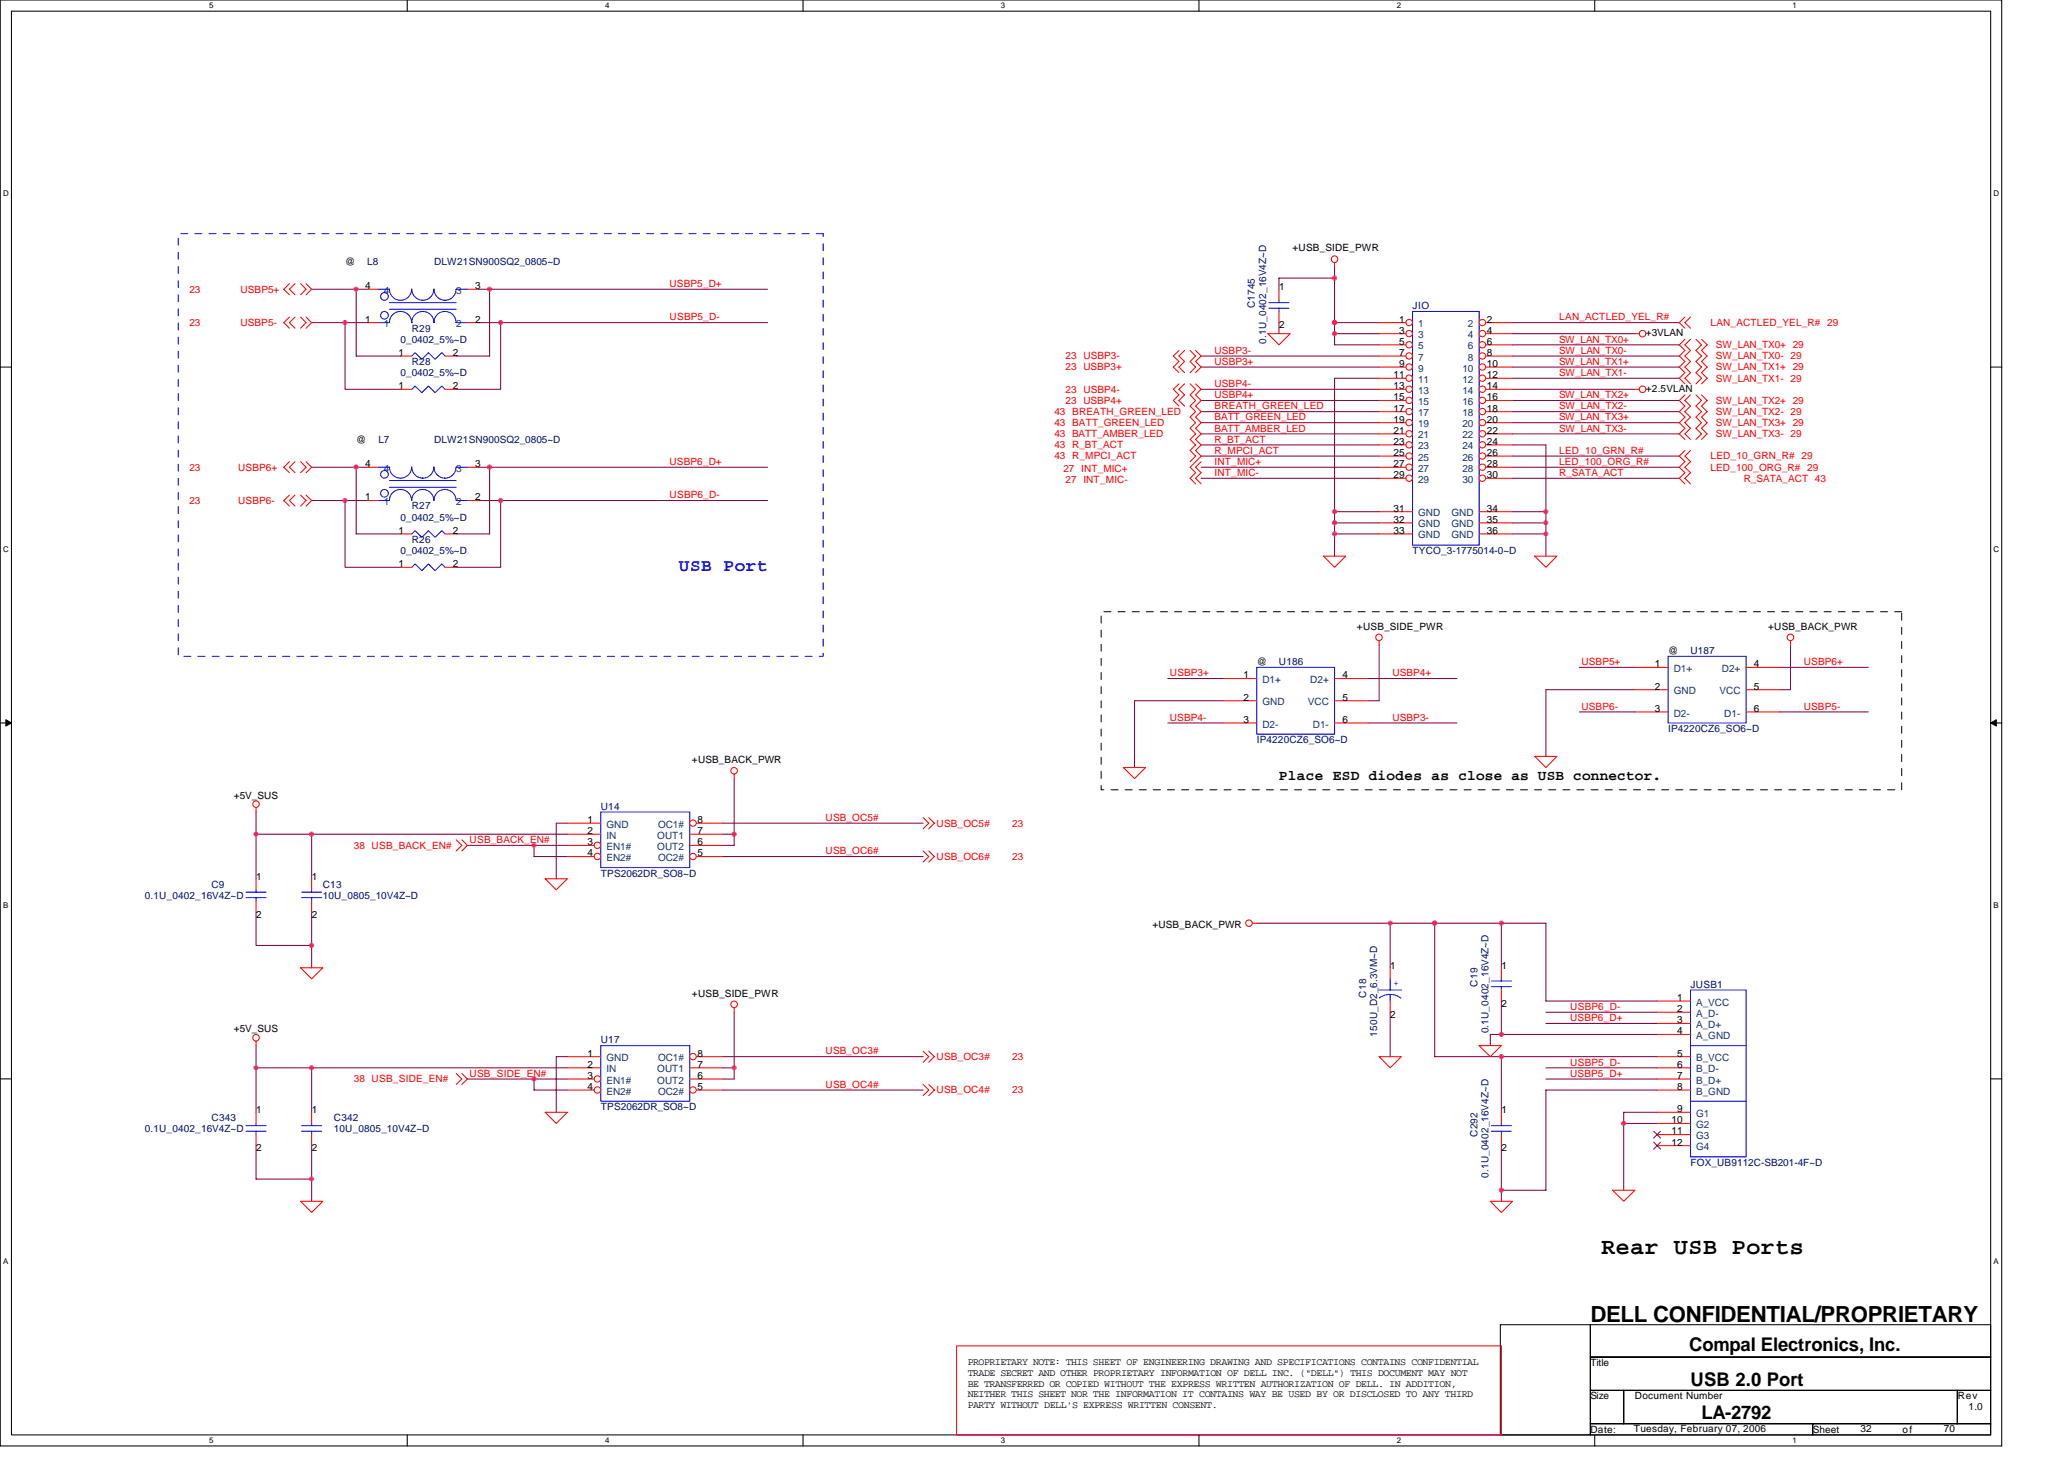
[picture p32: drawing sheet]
<svg xmlns="http://www.w3.org/2000/svg" width="297mm" height="210mm" viewBox="0 0 297 210" stroke-linecap="round" stroke-linejoin="round" font-family="sans-serif">
<defs><g id="words">
<text font-size="3.3" x="230.5" y="180.4">Rear USB Ports</text>
<text font-size="3.2" x="228.9" y="190.2">DELL CONFIDENTIAL/PROPRIETARY</text>
<g font-size="2.7">
<text x="243.1" y="194.4">Compal Electronics, Inc.</text>
<text x="243.3" y="199.3">USB 2.0 Port</text>
<text x="244.9" y="204.2">LA-2792</text>
</g>
<text font-size="2.5" fill="#00f" x="97.7" y="82.1">USB Port</text>
<text font-size="2.1" x="184.1" y="112.2">Place ESD diodes as close as USB connector.</text>
<g font-size="1.4">
<text x="49.7" y="38.1">@</text>
<text x="52.5" y="41.6">4</text>
<text x="68.4" y="41.6">3</text>
<text x="184.1" y="41.8">1</text>
<text x="186" y="36.2">+USB_SIDE_PWR</text>
<text x="52.5" y="46.4">1</text>
<text x="68.4" y="46.4">2</text>
<text x="184.1" y="47.2">2</text>
<text x="201.4" y="46.4">1</text>
<text x="201.4" y="48">3</text>
<text x="214" y="46.4">2</text>
<text x="214" y="48">4</text>
<text x="57.3" y="51.2">1</text>
<text x="65.2" y="51.2">2</text>
<text x="201.4" y="49.6">5</text>
<text x="201.4" y="51.2">7</text>
<text x="201.4" y="52.8">9</text>
<text x="214" y="49.6">6</text>
<text x="214" y="51.2">8</text>
<text x="214" y="52.8">10</text>
<text x="236.9" y="48.3">+3VLAN</text>
<text x="57.3" y="56">1</text>
<text x="65.2" y="56">2</text>
<text x="200.6" y="54.4">11</text>
<text x="200.6" y="56">13</text>
<text x="200.6" y="57.6">15</text>
<text x="200.6" y="59.2">17</text>
<text x="214" y="54.4">12</text>
<text x="214" y="56">14</text>
<text x="214" y="57.6">16</text>
<text x="214" y="59.2">18</text>
<text x="236.9" y="56.3">+2.5VLAN</text>
<text x="51.3" y="63.7">@</text>
<text x="200.6" y="60.8">19</text>
<text x="200.6" y="62.4">21</text>
<text x="200.6" y="64">23</text>
<text x="200.6" y="65.6">25</text>
<text x="214" y="60.8">20</text>
<text x="214" y="62.4">22</text>
<text x="214" y="64">24</text>
<text x="214" y="65.6">26</text>
<text x="52.5" y="72">1</text>
<text x="52.5" y="67.2">4</text>
<text x="68.4" y="67.2">3</text>
<text x="68.4" y="72">2</text>
<text x="200.6" y="67.2">27</text>
<text x="200.6" y="68.8">29</text>
<text x="214" y="67.2">28</text>
<text x="214" y="68.8">30</text>
<text x="57.3" y="76.8">1</text>
<text x="65.2" y="76.8">2</text>
<text x="200.6" y="73.6">31</text>
<text x="200.6" y="75.2">32</text>
<text x="200.6" y="76.8">33</text>
<text x="214" y="73.6">34</text>
<text x="214" y="75.2">35</text>
<text x="214" y="76.8">36</text>
<text x="57.3" y="81.6">1</text>
<text x="65.2" y="81.6">2</text>
<text x="180.9" y="95.7">@</text>
<text x="195.3" y="90.6">+USB_SIDE_PWR</text>
<text x="238.1" y="96">1</text>
<text x="240.1" y="94.1">@</text>
<text x="252.4" y="96">4</text>
<text x="254.5" y="90.6">+USB_BACK_PWR</text>
<text x="178.9" y="97.6">1</text>
<text x="178.9" y="100.8">2</text>
<text x="193.2" y="100.8">5</text>
<text x="193.2" y="97.6">4</text>
<text x="238.1" y="99.2">2</text>
<text x="252.4" y="99.2">5</text>
<text x="178.9" y="104">3</text>
<text x="193.2" y="104">6</text>
<text x="238.1" y="102.4">3</text>
<text x="252.4" y="102.4">6</text>
<text x="99.6" y="109.8">+USB_BACK_PWR</text>
<text x="33.7" y="114.9">+5V_SUS</text>
<text x="84.5" y="118.4">1</text>
<text x="84.5" y="120">2</text>
<text x="100.4" y="120">7</text>
<text x="100.4" y="118.4">8</text>
<text x="84.5" y="121.6">3</text>
<text x="84.5" y="123.2">4</text>
<text x="100.4" y="121.6">6</text>
<text x="100.4" y="123.2">5</text>
<text x="36.9" y="126.6">1</text>
<text x="44.9" y="126.6">1</text>
<text x="36.9" y="132">2</text>
<text x="44.9" y="132">2</text>
<text x="165.8" y="133.5">+USB_BACK_PWR</text>
<text x="99.6" y="143.4">+USB_SIDE_PWR</text>
<text x="200.1" y="139.4">1</text>
<text x="216.1" y="139.4">1</text>
<text x="241.4" y="144">1</text>
<text x="33.7" y="148.5">+5V_SUS</text>
<text x="200.1" y="146.4">2</text>
<text x="216.1" y="144.8">2</text>
<text x="241.4" y="145.6">2</text>
<text x="241.4" y="147.2">3</text>
<text x="241.4" y="148.8">4</text>
<text x="84.5" y="152">1</text>
<text x="84.5" y="153.6">2</text>
<text x="84.5" y="155.2">3</text>
<text x="100.4" y="153.6">7</text>
<text x="100.4" y="155.2">6</text>
<text x="100.4" y="152">8</text>
<text x="241.4" y="152">5</text>
<text x="241.4" y="153.6">6</text>
<text x="241.4" y="155.2">7</text>
<text x="36.9" y="160.2">1</text>
<text x="44.9" y="160.2">1</text>
<text x="84.5" y="156.8">4</text>
<text x="100.4" y="156.8">5</text>
<text x="216.1" y="160.2">1</text>
<text x="240.6" y="161.6">10</text>
<text x="241.4" y="156.8">8</text>
<text x="241.4" y="160">9</text>
<text x="36.9" y="165.7">2</text>
<text x="44.9" y="165.7">2</text>
<text x="216.1" y="165.7">2</text>
<text x="240.6" y="163.2">11</text>
<text x="240.6" y="164.8">12</text>
<text x="139.3" y="196.4">PROPRIETARY NOTE: THIS SHEET OF ENGINEERING DRAWING AND SPECIFICATIONS CONTAINS CONFIDENTIAL</text>
<text x="139.3" y="197.9">TRADE SECRET AND OTHER PROPRIETARY INFORMATION OF DELL INC. (&quot;DELL&quot;) THIS DOCUMENT MAY NOT</text>
<text x="228.9" y="196.5">Title</text>
<text x="139.3" y="199.5">BE TRANSFERRED OR COPIED WITHOUT THE EXPRESS WRITTEN AUTHORIZATION OF DELL. IN ADDITION,</text>
<text x="139.3" y="201">NEITHER THIS SHEET NOR THE INFORMATION IT CONTAINS WAY BE USED BY OR DISCLOSED TO ANY THIRD</text>
<text x="139.3" y="202.6">PARTY WITHOUT DELL'S EXPRESS WRITTEN CONSENT.</text>
<text x="228.9" y="201.3">Size</text>
<text x="235.3" y="201.3">Document Number</text>
<text x="281.7" y="201.3">Rev</text>
<text x="283.3" y="202.9">1.0</text>
<text x="228.9" y="206.1">Date:</text>
<text x="235.1" y="206">Tuesday, February 07, 2006</text>
<text x="260.9" y="206.1">Sheet</text>
<text x="267.8" y="206">32</text>
<text x="273.8" y="206.1">of</text>
<text x="279.8" y="206">70</text>
</g>
<g font-size="1.4" fill="#000080">
<text x="52.8" y="38.1">L8</text>
<text x="62.5" y="38.1">DLW21SN900SQ2_0805~D</text>
<text x="59.3" y="47.7">R29</text>
<text x="180.6" y="44.3" transform="rotate(-90 180.6 44.3)">C1745</text>
<text x="203.3" y="44.5">JIO</text>
<text x="57.7" y="49.3">0_0402_5%~D</text>
<text x="59.3" y="52.5">R28</text>
<text x="182.2" y="49.4" transform="rotate(-90 182.2 49.4)">0.1U_0402_16V4Z~D</text>
<text x="57.7" y="54.1">0_0402_5%~D</text>
<text x="54.5" y="63.7">L7</text>
<text x="62.5" y="63.7">DLW21SN900SQ2_0805~D</text>
<text x="57.7" y="74.9">0_0402_5%~D</text>
<text x="59.3" y="73.3">R27</text>
<text x="57.7" y="79.7">0_0402_5%~D</text>
<text x="59.3" y="78.1">R26</text>
<text x="203.3" y="79.7">TYCO_3-1775014-0~D</text>
<text x="184.1" y="95.7">U186</text>
<text x="243.3" y="94.1">U187</text>
<text x="180.9" y="106.9">IP4220CZ6_SO6~D</text>
<text x="240.1" y="105.3">IP4220CZ6_SO6~D</text>
<text x="86.5" y="116.5">U14</text>
<text x="20.8" y="129.3">0.1U_0402_16V4Z~D</text>
<text x="30.5" y="127.7">C9</text>
<text x="46.5" y="127.7">C13</text>
<text x="46.5" y="129.3">10U_0805_10V4Z~D</text>
<text x="86.5" y="126.1">TPS2062DR_SO8~D</text>
<text x="196.6" y="143.5" transform="rotate(-90 196.6 143.5)">C18</text>
<text x="212.6" y="141.9" transform="rotate(-90 212.6 141.9)">C19</text>
<text x="243.3" y="142.1">JUSB1</text>
<text x="198.2" y="149.1" transform="rotate(-90 198.2 149.1)">150U_D2_6.3VM~D</text>
<text x="214.2" y="148.7" transform="rotate(-90 214.2 148.7)">0.1U_0402_16V4Z~D</text>
<text x="86.5" y="150.1">U17</text>
<text x="30.5" y="161.3">C343</text>
<text x="48" y="161.3">C342</text>
<text x="86.5" y="159.7">TPS2062DR_SO8~D</text>
<text x="20.8" y="162.9">0.1U_0402_16V4Z~D</text>
<text x="48" y="162.9">10U_0805_10V4Z~D</text>
<text x="212.6" y="163.6" transform="rotate(-90 212.6 163.6)">C292</text>
<text x="243.3" y="167.7">FOX_UB9112C-SB201-4F~D</text>
<text x="214.2" y="169.5" transform="rotate(-90 214.2 169.5)">0.1U_0402_16V4Z~D</text>
</g>
<g font-size="1.4" fill="#f00">
<text x="96.4" y="41.3">USBP5_D+</text>
<text x="27.3" y="46.9">23</text>
<text x="27.3" y="42.1">23</text>
<text x="34.6" y="46.9">USBP5-</text>
<text x="34.6" y="42.1">USBP5+</text>
<text x="96.4" y="46.1">USBP5_D-</text>
<text x="224.4" y="46.1">LAN_ACTLED_YEL_R#</text>
<text x="246.2" y="46.9">LAN_ACTLED_YEL_R# 29</text>
<text x="153.3" y="51.7">23 USBP3-</text>
<text x="153.3" y="53.3">23 USBP3+</text>
<text x="174.8" y="50.9">USBP3-</text>
<text x="174.8" y="52.5">USBP3+</text>
<text x="224.4" y="49.3">SW_LAN_TX0+</text>
<text x="224.4" y="52.5">SW_LAN_TX1+</text>
<text x="224.4" y="50.9">SW_LAN_TX0-</text>
<text x="246.9" y="50.1">SW_LAN_TX0+ 29</text>
<text x="246.9" y="51.7">SW_LAN_TX0- 29</text>
<text x="246.9" y="53.3">SW_LAN_TX1+ 29</text>
<text x="151.7" y="59.7">43 BREATH_GREEN_LED</text>
<text x="153.3" y="56.5">23 USBP4-</text>
<text x="153.3" y="58.1">23 USBP4+</text>
<text x="174.8" y="55.7">USBP4-</text>
<text x="174.8" y="57.3">USBP4+</text>
<text x="174.8" y="58.9">BREATH_GREEN_LED</text>
<text x="224.4" y="54.1">SW_LAN_TX1-</text>
<text x="224.4" y="57.3">SW_LAN_TX2+</text>
<text x="224.4" y="58.9">SW_LAN_TX2-</text>
<text x="246.9" y="58.1">SW_LAN_TX2+ 29</text>
<text x="246.9" y="59.7">SW_LAN_TX2- 29</text>
<text x="246.9" y="54.9">SW_LAN_TX1- 29</text>
<text x="151.7" y="61.3">43 BATT_GREEN_LED</text>
<text x="151.7" y="62.9">43 BATT_AMBER_LED</text>
<text x="151.7" y="64.5">43 R_BT_ACT</text>
<text x="174.8" y="60.5">BATT_GREEN_LED</text>
<text x="174.8" y="62.1">BATT_AMBER_LED</text>
<text x="174.8" y="63.7">R_BT_ACT</text>
<text x="174.8" y="65.3">R_MPCI_ACT</text>
<text x="224.4" y="65.3">LED_10_GRN_R#</text>
<text x="224.4" y="62.1">SW_LAN_TX3-</text>
<text x="224.4" y="60.5">SW_LAN_TX3+</text>
<text x="246.9" y="61.3">SW_LAN_TX3+ 29</text>
<text x="246.9" y="62.9">SW_LAN_TX3- 29</text>
<text x="27.3" y="67.7">23</text>
<text x="34.3" y="67.7">USBP6+</text>
<text x="96.4" y="66.9">USBP6_D+</text>
<text x="96.4" y="71.7">USBP6_D-</text>
<text x="151.7" y="66.1">43 R_MPCI_ACT</text>
<text x="153" y="67.9">27 INT_MIC+</text>
<text x="153.3" y="69.5">27 INT_MIC-</text>
<text x="174.8" y="68.5">INT_MIC-</text>
<text x="174.8" y="66.9">INT_MIC+</text>
<text x="224.4" y="66.9">LED_100_ORG_R#</text>
<text x="224.4" y="68.5">R_SATA_ACT</text>
<text x="246.2" y="66.1">LED_10_GRN_R# 29</text>
<text x="246.2" y="67.7">LED_100_ORG_R# 29</text>
<text x="250.9" y="69.3">R_SATA_ACT 43</text>
<text x="27.3" y="72.5">23</text>
<text x="34.3" y="72.5">USBP6-</text>
<text x="227.6" y="95.7">USBP5+</text>
<text x="259.6" y="95.7">USBP6+</text>
<text x="168.4" y="97.3">USBP3+</text>
<text x="200.4" y="97.3">USBP4+</text>
<text x="168.4" y="103.7">USBP4-</text>
<text x="200.4" y="103.7">USBP3-</text>
<text x="227.6" y="102.1">USBP6-</text>
<text x="259.6" y="102.1">USBP5-</text>
<text x="118.8" y="118.1">USB_OC5#</text>
<text x="134.8" y="118.9">USB_OC5#</text>
<text x="145.7" y="118.9">23</text>
<text x="50.9" y="122.1">38 USB_BACK_EN#</text>
<text x="67.6" y="121.3">USB_BACK_EN#</text>
<text x="118.8" y="122.9">USB_OC6#</text>
<text x="134.8" y="123.7">USB_OC6#</text>
<text x="145.7" y="123.7">23</text>
<text x="226" y="145.3">USBP6_D-</text>
<text x="226" y="146.9">USBP6_D+</text>
<text x="50.9" y="155.7">38 USB_SIDE_EN#</text>
<text x="67.6" y="154.9">USB_SIDE_EN#</text>
<text x="118.8" y="151.7">USB_OC3#</text>
<text x="134.8" y="152.5">USB_OC3#</text>
<text x="145.7" y="152.5">23</text>
<text x="226" y="154.9">USBP5_D+</text>
<text x="226" y="153.3">USBP5_D-</text>
<text x="118.8" y="156.5">USB_OC4#</text>
<text x="134.8" y="157.3">USB_OC4#</text>
<text x="145.7" y="157.3">23</text>
</g>
<g font-size="1.4" fill="#004080">
<text x="55.3" y="47.1">1</text>
<text x="55.3" y="42.3">4</text>
<text x="65.7" y="42.3">3</text>
<text x="65.7" y="47.1">2</text>
<text x="204.1" y="47.1">1</text>
<text x="211.3" y="47.1">2</text>
<text x="204.1" y="48.7">3</text>
<text x="204.1" y="50.3">5</text>
<text x="204.1" y="51.9">7</text>
<text x="204.1" y="53.5">9</text>
<text x="210.5" y="53.5">10</text>
<text x="211.3" y="48.7">4</text>
<text x="211.3" y="50.3">6</text>
<text x="211.3" y="51.9">8</text>
<text x="204.1" y="55.1">11</text>
<text x="204.1" y="56.7">13</text>
<text x="204.1" y="58.3">15</text>
<text x="204.1" y="59.9">17</text>
<text x="210.5" y="55.1">12</text>
<text x="210.5" y="56.7">14</text>
<text x="210.5" y="58.3">16</text>
<text x="210.5" y="59.9">18</text>
<text x="204.1" y="61.5">19</text>
<text x="204.1" y="63.1">21</text>
<text x="204.1" y="64.7">23</text>
<text x="210.5" y="61.5">20</text>
<text x="210.5" y="63.1">22</text>
<text x="210.5" y="64.7">24</text>
<text x="55.3" y="67.9">4</text>
<text x="65.7" y="67.9">3</text>
<text x="204.1" y="66.3">25</text>
<text x="204.1" y="67.9">27</text>
<text x="204.1" y="69.5">29</text>
<text x="210.5" y="66.3">26</text>
<text x="210.5" y="67.9">28</text>
<text x="210.5" y="69.5">30</text>
<text x="55.3" y="72.7">1</text>
<text x="65.7" y="72.7">2</text>
<text x="204.1" y="74.3">GND</text>
<text x="204.1" y="75.9">GND</text>
<text x="204.1" y="77.5">GND</text>
<text x="208.9" y="74.3">GND</text>
<text x="208.9" y="75.9">GND</text>
<text x="208.9" y="77.5">GND</text>
<text x="181.7" y="98.3">D1+</text>
<text x="181.7" y="101.5">GND</text>
<text x="188.2" y="101.5">VCC</text>
<text x="188.6" y="98.3">D2+</text>
<text x="240.9" y="96.7">D1+</text>
<text x="240.9" y="99.9">GND</text>
<text x="247.5" y="99.9">VCC</text>
<text x="247.8" y="96.7">D2+</text>
<text x="181.7" y="104.7">D2-</text>
<text x="188.9" y="104.7">D1-</text>
<text x="240.9" y="103.1">D2-</text>
<text x="248.2" y="103.1">D1-</text>
<text x="87.3" y="119.1">GND</text>
<text x="94.7" y="119.1">OC1#</text>
<text x="87.3" y="120.7">IN</text>
<text x="87.3" y="122.3">EN1#</text>
<text x="87.3" y="123.9">EN2#</text>
<text x="94.6" y="120.7">OUT1</text>
<text x="94.6" y="122.3">OUT2</text>
<text x="94.7" y="123.9">OC2#</text>
<text x="244.1" y="144.7">A_VCC</text>
<text x="244.1" y="146.3">A_D-</text>
<text x="244.1" y="147.9">A_D+</text>
<text x="244.1" y="149.5">A_GND</text>
<text x="87.3" y="152.7">GND</text>
<text x="87.3" y="154.3">IN</text>
<text x="87.3" y="155.9">EN1#</text>
<text x="94.6" y="154.3">OUT1</text>
<text x="94.6" y="155.9">OUT2</text>
<text x="94.7" y="152.7">OC1#</text>
<text x="244.1" y="152.7">B_VCC</text>
<text x="244.1" y="154.3">B_D-</text>
<text x="244.1" y="155.9">B_D+</text>
<text x="87.3" y="157.5">EN2#</text>
<text x="94.7" y="157.5">OC2#</text>
<text x="244.1" y="157.5">B_GND</text>
<text x="244.1" y="160.7">G1</text>
<text x="244.1" y="162.3">G2</text>
<text x="244.1" y="163.9">G3</text>
<text x="244.1" y="165.5">G4</text>
</g>
<text font-size="1.4" fill="#00f" x="200.6" y="141.8">+</text>
<g font-size="1.1">
<text x="30.1" y="1.2">5</text>
<text x="87.1" y="1.2">4</text>
<text x="144" y="1.2">3</text>
<text x="201" y="1.2">2</text>
<text x="258" y="1.2">1</text>
<text x=".4" y="28.2">D</text>
<text x="286.9" y="28.2">D</text>
<text x=".4" y="79.4">C</text>
<text x="286.9" y="79.4">C</text>
<text x=".4" y="130.6">B</text>
<text x="286.9" y="130.6">B</text>
<text x=".4" y="181.8">A</text>
<text x="286.9" y="181.8">A</text>
<text x="30.1" y="207.6">5</text>
<text x="87.1" y="207.6">4</text>
<text x="144" y="207.6">3</text>
<text x="201" y="207.6">2</text>
<text x="258" y="207.6">1</text>
</g>
</g></defs>
<path d="M0 0h288.1v208h-288.1zM1.6 1.6h284.9v204.8h-284.9z" fill="none" stroke="#000" stroke-width=".15"/>
<g fill="#fff">
<path d="M30.1 .2h.6v1.2h-.6z"/>
<path d="M30.1 206.6h.6v1.3h-.6z"/>
</g>
<path d="M58.6 0v1.6M58.6 206.4v1.6" fill="none" stroke="#000" stroke-width=".15"/>
<g fill="#fff">
<path d="M87.1 .2h.6v1.2h-.6z"/>
<path d="M87.1 206.6h.6v1.3h-.6z"/>
</g>
<path d="M115.6 0v1.6M115.6 206.4v1.6" fill="none" stroke="#000" stroke-width=".15"/>
<g fill="#fff">
<path d="M144 .2h.6v1.2h-.6z"/>
<path d="M144 206.6h.6v1.3h-.6z"/>
</g>
<path d="M172.5 0v1.6M172.5 206.4v1.6" fill="none" stroke="#000" stroke-width=".15"/>
<g fill="#fff">
<path d="M201 .2h.6v1.2h-.6z"/>
<path d="M201 206.6h.6v1.3h-.6z"/>
</g>
<path d="M229.5 0v1.6M229.5 206.4v1.6" fill="none" stroke="#000" stroke-width=".15"/>
<g fill="#fff">
<path d="M258 .2h.6v1.2h-.6z"/>
<path d="M258 206.6h.6v1.3h-.6z"/>
<path d="M.4 27.2h.8v1.3h-.8z"/>
<path d="M286.9 27.2h.8v1.3h-.8z"/>
<path d="M.4 78.4h.8v1.3h-.8z"/>
<path d="M286.9 78.4h.8v1.3h-.8z"/>
</g>
<path d="M0 52.8h1.6M286.5 52.8h1.6" fill="none" stroke="#000" stroke-width=".15"/>
<g fill="#fff">
<path d="M.4 129.6h.8v1.3h-.8z"/>
<path d="M286.9 129.6h.7v1.3h-.7z"/>
</g>
<path d="M0 104h1.6M286.5 104h1.6" fill="none" stroke="#000" stroke-width=".15"/>
<path d="M.8 103.5l.8 .5-.8 .5zM286.5 104l.8-.5v1z" fill="#000" stroke="#000" stroke-width=".14"/>
<g fill="#fff">
<path d="M.4 180.8h.8v1.3h-.8z"/>
<path d="M286.9 180.8h.7v1.3h-.7z"/>
</g>
<path d="M0 155.2h1.6M286.5 155.2h1.6M215.9 190.6h13v15.8h-13zM228.9 190.6h57.6v4.6h-57.6zM228.9 195.2h57.6v4.8h-57.6zM228.9 204.8h32v1.6h-32zM228.9 200h4.8v4.8h-4.8zM233.7 200h48v4.8h-48zM260.9 204.8h25.6v1.6h-25.6zM281.7 200h4.8v4.8h-4.8z" fill="none" stroke="#000" stroke-width=".15"/>
<g fill="none" stroke="#800040" stroke-width=".15">
<path d="M192.1 38.4v11.2h6.4M44.8 41.6h8M44.8 46.4h8M49.7 46.4v9.6h8M51.3 41.6v9.6h6.4M68.9 41.6h41.6M68.9 46.4h41.6M70.5 41.6v9.6h-4.8M72 46.4v9.6h-6.3M172.9 51.2h25.6M172.9 52.8h25.6M172.9 56h25.6"/>
<path d="M172.9 57.6h25.6M172.9 59.2h25.6M184.1 46.4v1.6M192.1 46.4h6.4M192.1 48h6.4M192.1 40h-8v1.6M198.5 54.4h-6.4v19.2M217.7 46.4h24M217.7 51.2h24M217.7 49.6h24M217.7 52.8h24M217.7 54.4h24"/>
<path d="M217.7 56h17.6M217.7 48h17.6M217.7 57.6h24M217.7 59.2h24M44.8 72h8M44.8 67.2h8M49.7 72v9.6h8M51.3 67.2v9.6h6.4M68.9 72h41.6M68.9 67.2h41.6M70.5 67.2v9.6h-4.8M72 72v9.6h-6.3"/>
<path d="M172.9 67.2h25.6M172.9 65.6h25.6M172.9 64h25.6M172.9 62.4h25.6M172.9 60.8h25.6M172.9 68.8h25.6M192.1 73.6v1.6h6.4M192.1 75.2v1.6h6.4M192.1 73.6h6.4M192.1 76.8v3.2M217.7 64h4.8v16M217.7 67.2h24"/>
<path d="M217.7 76.8h4.8M217.7 65.6h24M217.7 62.4h24M217.7 60.8h24M217.7 73.6h4.8M217.7 75.2h4.8M217.7 68.8h24M168.1 97.6h8M196.9 97.6h12.8M198.5 92.8v8h-1.6M227.3 96h8M235.3 99.2h-12.8v9.6"/>
<path d="M256.1 96h12.8M257.7 92.8v6.4h-1.6M36.8 116.8v3.2h8M81.7 118.4h-1.7v8M104.1 118.4h28.8M105.7 112v9.6h-1.6M168.1 104h8M176.1 100.8h-12.8v9.6M196.9 104h12.8M227.3 102.4h8M256.1 102.4h12.8M36.8 131.2v4.8h8"/>
<path d="M36.8 120v6.4M44.8 120v6.4M44.8 131.2v8M44.8 120h36.9M67.3 121.6h14.4M76.9 121.6v1.6h4.8M104.1 120h1.6M104.1 123.2h28.8M180.9 132.8h19.2v6.4M200.1 132.8h22.4v11.2h16M206.5 132.8v19.2h32M216.1 132.8v6.4"/>
<path d="M36.8 153.6h8v6.4M36.8 150.4v9.6M44.8 153.6h36.9M67.3 155.2h14.4M76.9 155.2v1.6h4.8M81.7 152h-1.7v8M104.1 152h28.8M104.1 156.8h28.8M104.1 153.6h1.6M105.7 145.6v9.6h-1.6M200.1 145.6v6.4M216.1 144v4.8"/>
<path d="M216.1 152v8M222.5 153.6h16M222.5 155.2h16M222.5 145.6h16M222.5 147.2h16M238.5 148.8h-24v1.6M238.5 156.8h-16v14.4h-6.4M36.8 164.8v4.8h8M44.8 164.8v8M216.1 164.8v8M233.7 161.6h4.8M238.5 160h-4.8v11.2"/>
</g>
<g fill="none" stroke="#f00" stroke-width=".15">
<path d="M192.1 37.8v.6M41.7 45.6l-.9 .8 .9 .8M41.7 40.8l-.9 .8 .9 .8M42.5 45.6l-.8 .8 .8 .8M42.5 40.8l-.8 .8 .8 .8M43.3 45.6l.7 .8-.7 .8M43.3 40.8l.7 .8-.7 .8M44 45.6l.8 .8-.8 .8M44 40.8l.8 .8-.8 .8M52.8 46.4h1.7M52.8 41.6h1.7M57.7 51.2h1.6"/>
<path d="M57.7 56h1.6M64 51.2h1.7M64 56h1.7M67.3 46.4h1.6M67.3 41.6h1.6M169.7 55.2l-.8 .8 .8 .8-.8 .8 .8 .8M169.7 50.4l-.8 .8 .8 .8-.8 .8 .8 .8M170.5 55.2l-.8 .8 .8 .8-.8 .8 .8 .8M170.5 50.4l-.8 .8 .8 .8-.8 .8 .8 .8M171.3 55.2l.8 .8-.8 .8 .8 .8-.8 .8 .8 .8-.8 .8 .8 .8-.8 .8 .8 .8-.8 .8 .8 .8-.8 .8 .8 .8-.8 .8M171.3 50.4l.8 .8-.8 .8 .8 .8-.8 .8M172.1 55.2l.8 .8-.8 .8 .8 .8-.8 .8 .8 .8-.8 .8 .8 .8-.8 .8 .8 .8-.8 .8 .8 .8-.8 .8 .8 .8-1.6 1.6 .8 .8-.8 .8 .8 .8"/>
<path d="M172.1 50.4l.8 .8-.8 .8 .8 .8-.8 .8M182.5 48h3.2l-1.6 1.6zM235.3 48h.6M235.3 56h.6M242.5 56.8l-.8 .8 .8 .8-.8 .8 .8 .8-.8 .8 .8 .8-.8 .8 .8 .8M242.5 48.8l-.8 .8 .8 .8-.8 .8 .8 .8-.8 .8 .8 .8-.8 .8 .8 .8M242.5 45.6l-.8 .8 .8 .8M243.3 56.8l-.8 .8 .8 .8-.8 .8 .8 .8-.8 .8 .8 .8-.8 .8 .8 .8M243.3 48.8l-.8 .8 .8 .8-.8 .8 .8 .8-.8 .8 .8 .8-.8 .8 .8 .8M243.3 45.6l-.8 .8 .8 .8M244.1 48.8l.8 .8-.8 .8 .8 .8-.8 .8 .8 .8-.8 .8 .8 .8-.8 .8M244.1 56.8l.8 .8-.8 .8 .8 .8-.8 .8 .8 .8-.8 .8 .8 .8-.8 .8"/>
<path d="M244.9 56.8l.8 .8-.8 .8 .8 .8-.8 .8 .8 .8-.8 .8 .8 .8-.8 .8M244.9 48.8l.8 .8-.8 .8 .8 .8-.8 .8 .8 .8-.8 .8 .8 .8-.8 .8M41.7 71.2l-.9 .8 .9 .8M41.7 66.4l-.9 .8 .9 .8M42.5 71.2l-.8 .8 .8 .8M42.5 66.4l-.8 .8 .8 .8M43.3 71.2l.7 .8-.7 .8M43.3 66.4l.7 .8-.7 .8M44 71.2l.8 .8-.8 .8M44 66.4l.8 .8-.8 .8M52.8 72h1.7M52.8 67.2h1.7"/>
<path d="M67.3 72h1.6M67.3 67.2h1.6M172.9 66.4l-.8 .8 .8 .8-.8 .8 .8 .8M242.5 64.8l-.8 .8 .8 .8-.8 .8 .8 .8-.8 .8 .8 .8M243.3 64.8l-.8 .8 .8 .8-.8 .8 .8 .8-.8 .8 .8 .8M190.5 80h3.2l-1.6 1.6zM198.5 92.2v.6M220.9 80h3.2l-1.6 1.6zM257.7 92.2v.6M36.8 116.2v.6M105.7 111.4v.6M132.9 117.6l.8 .8-.8 .8"/>
<path d="M133.7 117.6l.8 .8-.8 .8M161.7 110.4h3.2l-1.6 1.6zM220.9 108.8h3.2l-1.6 1.6zM36.8 126.4v1.6M36.8 129.6v1.6M43.3 139.2h3.2l-1.7 1.6zM65.7 120.8l.8 .8-.8 .8M66.5 120.8l.8 .8-.8 .8M78.5 126.4h3.2l-1.7 1.6zM132.9 122.4l.8 .8-.8 .8M133.7 122.4l.8 .8-.8 .8M180.2 132.8h.7"/>
<path d="M216.1 139.2v1.6M36.8 149.8v.6M65.7 154.4l.8 .8-.8 .8M66.5 154.4l.8 .8-.8 .8M81.7 152h4.8M81.7 153.6h4.8M105.7 145v.6M132.9 151.2l.8 .8-.8 .8M132.9 156l.8 .8-.8 .8M133.7 151.2l.8 .8-.8 .8M133.7 156l.8 .8-.8 .8M198.5 152h3.2l-1.6 1.6z"/>
<path d="M212.9 150.4h3.2l-1.6 1.6zM216.1 142.4v1.6M238.5 144h4.8M238.5 145.6h4.8M238.5 147.2h4.8M238.5 148.8h4.8M238.5 152h4.8M238.5 153.6h4.8M238.5 155.2h4.8M238.5 156.8h4.8M36.8 160v1.6M36.8 163.2v1.6"/>
<path d="M43.3 172.8h3.2l-1.7 1.6zM44.8 160v1.6M44.8 163.2v1.6M78.5 160h3.2l-1.7 1.6zM214.5 172.8h3.2l-1.6 1.6zM232.1 171.2h3.2l-1.6 1.6zM238.5 160h4.8M238.5 161.6h4.8M238.5 163.2h4.8M238.5 164.8h4.8M137.7 193.6h78.4v12.8h-78.4z"/>
<circle cx="192.1" cy="37.3" r=".47"/>
<circle cx="236.4" cy="56" r=".47"/>
<circle cx="236.4" cy="48" r=".47"/>
<circle cx="198.5" cy="91.7" r=".47"/>
<circle cx="257.7" cy="91.7" r=".47"/>
<circle cx="36.8" cy="115.7" r=".47"/>
<circle cx="105.7" cy="110.9" r=".47"/>
<circle cx="179.7" cy="132.8" r=".47"/>
<circle cx="36.8" cy="149.3" r=".47"/>
<circle cx="105.7" cy="144.5" r=".48"/>
</g>
<path d="M25.7 33.6h92.8v60.8h-92.8z" fill="none" stroke="#00f" stroke-width=".14" stroke-dasharray="1 1 1 1 1 1 1 1"/>
<path d="M158.5 88h115.2v25.6h-115.2z" fill="none" stroke="#000" stroke-width=".14" stroke-dasharray="1 1 1 1 1 1 1 1"/>
<g fill="none" stroke="#00f" stroke-width=".15">
<path d="M54.5 41.6h1.5M56 44.5h9.7M56 43.5h9.7M56 41.6a1.6 1.6 0 0 0 1.6 1.6 1.6 1.6 0 0 0 1.6-1.6 1.64 1.64 0 0 0 1.6 1.6 1.6 1.6 0 0 0 1.6-1.6M59.3 51.2l.4-.5 1 1 1-1 .9 1 1-1 .4 .5M59.3 56l.4-.5 1 1 1-1 .9 1 1-1 .4 .5M62.4 46.4a1.59 1.59 0 0 0-1.6-1.6 1.57 1.57 0 0 0-1.5 1.6h-.1a1.6 1.6 0 0 0-1.6-1.6 1.6 1.6 0 0 0-1.6 1.6h-1.5M62.5 46.4a1.57 1.57 0 0 1 1.5-1.6 1.59 1.59 0 0 1 1.6 1.6M62.5 41.6a1.6 1.6 0 0 0 1.5 1.6 1.6 1.6 0 0 0 1.6-1.6M65.7 41.6h1.6M65.7 46.4h1.6M56 70.1h9.7"/>
<path d="M56 69.1h9.7M62.4 72a1.59 1.59 0 0 0-1.6-1.6 1.59 1.59 0 0 0-1.6 1.6 1.6 1.6 0 0 0-1.6-1.6 1.6 1.6 0 0 0-1.6 1.6h-1.5M62.4 67.2a1.61 1.61 0 0 1-1.6 1.6 1.63 1.63 0 0 1-1.6-1.6 1.6 1.6 0 0 1-1.6 1.6 1.6 1.6 0 0 1-1.6-1.6h-1.5M62.5 72a1.56 1.56 0 0 1 1.5-1.6 1.59 1.59 0 0 1 1.6 1.6M62.5 67.2a1.59 1.59 0 0 0 1.5 1.6 1.61 1.61 0 0 0 1.6-1.6M65.7 67.2h1.6M65.7 72h1.6M35.4 129.1h2.9M35.4 128.4h2.9M36.8 128v.4M36.8 129.1v.5M86.5 150.4h12.8v8h-12.8z"/>
<path d="M214.6 141.9h2.9M214.6 141.1h2.9M216.1 140.8v.3M216.1 141.9v.5M243.3 150.4h8M243.3 158.4h8M243.3 142.4h8v24h-8zM35.4 162.8h2.9M35.4 161.9h2.9M36.8 161.6v.3M36.8 162.8v.4M43.4 162.8h2.9"/>
<path d="M43.4 161.9h2.9M44.8 161.6v.3M44.8 162.8v.4"/>
<circle cx="55.3" cy="45.4" r=".55"/>
<circle cx="55.3" cy="42.6" r=".55"/>
<circle cx="55.3" cy="71" r=".55"/>
<circle cx="55.3" cy="68.2" r=".55"/>
</g>
<path d="M238 162.8l1 .9M238 164.3l1 1M239 162.8l-1 .9M239 164.3l-1 1" fill="none" stroke="#804000" stroke-width=".14"/>
<circle cx="86" cy="155.2" r=".46" fill="#fff" stroke="#f00" stroke-width=".15"/>
<path d="M81.7 155.2h3.8" fill="none" stroke="#f00" stroke-width=".15"/>
<circle cx="86" cy="156.8" r=".46" fill="#fff" stroke="#f00" stroke-width=".15"/>
<path d="M81.7 156.8h3.8" fill="none" stroke="#f00" stroke-width=".15"/>
<circle cx="99.7" cy="152" r=".46" fill="#fff" stroke="#f00" stroke-width=".15"/>
<path d="M99.3 153.6h4.8M99.3 155.2h4.8M100.2 152h3.9" fill="none" stroke="#f00" stroke-width=".15"/>
<circle cx="99.7" cy="156.8" r=".46" fill="#fff" stroke="#f00" stroke-width=".15"/>
<g fill="none" stroke="#f00" stroke-width=".15">
<path d="M57.7 76.8h1.6M64 76.8h1.7M176.1 97.6h4.8M192.1 97.6h4.8M81.7 118.4h4.8M176.1 104h4.8M176.1 100.8h4.8M192.1 104h4.8M192.1 100.8h4.8M44.8 126.4v1.6M44.8 129.6v1.6M81.7 120h4.8"/>
<path d="M100.2 156.8h3.9"/>
</g>
<path d="M59.3 76.8l.4-.5 1 1 1-1 .9 1 1-1 .4 .5M180.9 96h11.2v9.6h-11.2zM86.5 116.8h12.8v8h-12.8zM43.4 129.1h2.9M43.4 128.4h2.9M44.8 128v.4M44.8 129.1v.5" fill="none" stroke="#00f" stroke-width=".15"/>
<circle cx="86" cy="121.6" r=".46" fill="#fff" stroke="#f00" stroke-width=".15"/>
<path d="M81.7 121.6h3.8" fill="none" stroke="#f00" stroke-width=".15"/>
<circle cx="86" cy="123.2" r=".46" fill="#fff" stroke="#f00" stroke-width=".15"/>
<path d="M81.7 123.2h3.8" fill="none" stroke="#f00" stroke-width=".15"/>
<circle cx="99.7" cy="118.4" r=".46" fill="#fff" stroke="#f00" stroke-width=".15"/>
<path d="M100.2 118.4h3.9M99.3 120h4.8M99.3 121.6h4.8" fill="none" stroke="#f00" stroke-width=".15"/>
<circle cx="99.7" cy="123.2" r=".46" fill="#fff" stroke="#f00" stroke-width=".15"/>
<path d="M57.7 81.6h1.6M64 81.6h1.7M100.2 123.2h3.9M200.1 139.2v1.6M200.1 144v1.6" fill="none" stroke="#f00" stroke-width=".15"/>
<path d="M203.3 44.8h9.6v33.6h-9.6zM59.3 81.6l.4-.5 1 1 1-1 .9 1 1-1 .4 .5M198.5 142.4h3.2M198.5 143.6a2.59 2.59 0 0 1 3.1 0M200.1 140.8v1.6M200.1 143.1v.9" fill="none" stroke="#00f" stroke-width=".15"/>
<circle cx="202.8" cy="46.4" r=".46" fill="#fff" stroke="#f00" stroke-width=".15"/>
<path d="M198.5 46.4h3.8" fill="none" stroke="#f00" stroke-width=".15"/>
<circle cx="213.3" cy="46.4" r=".46" fill="#fff" stroke="#f00" stroke-width=".15"/>
<path d="M213.8 46.4h3.9" fill="none" stroke="#f00" stroke-width=".15"/>
<circle cx="202.8" cy="48" r=".46" fill="#fff" stroke="#f00" stroke-width=".15"/>
<path d="M198.5 48h3.8" fill="none" stroke="#f00" stroke-width=".15"/>
<circle cx="213.3" cy="48" r=".46" fill="#fff" stroke="#f00" stroke-width=".15"/>
<path d="M213.8 48h3.9" fill="none" stroke="#f00" stroke-width=".15"/>
<circle cx="202.8" cy="49.6" r=".46" fill="#fff" stroke="#f00" stroke-width=".15"/>
<path d="M198.5 49.6h3.8" fill="none" stroke="#f00" stroke-width=".15"/>
<circle cx="213.3" cy="49.6" r=".46" fill="#fff" stroke="#f00" stroke-width=".15"/>
<path d="M213.8 49.6h3.9" fill="none" stroke="#f00" stroke-width=".15"/>
<circle cx="202.8" cy="51.2" r=".46" fill="#fff" stroke="#f00" stroke-width=".15"/>
<path d="M198.5 51.2h3.8" fill="none" stroke="#f00" stroke-width=".15"/>
<circle cx="213.3" cy="51.2" r=".46" fill="#fff" stroke="#f00" stroke-width=".15"/>
<path d="M213.8 51.2h3.9" fill="none" stroke="#f00" stroke-width=".15"/>
<circle cx="202.8" cy="52.8" r=".46" fill="#fff" stroke="#f00" stroke-width=".15"/>
<path d="M198.5 52.8h3.8" fill="none" stroke="#f00" stroke-width=".15"/>
<circle cx="213.3" cy="52.8" r=".46" fill="#fff" stroke="#f00" stroke-width=".15"/>
<path d="M213.8 52.8h3.9" fill="none" stroke="#f00" stroke-width=".15"/>
<circle cx="213.3" cy="54.4" r=".46" fill="#fff" stroke="#f00" stroke-width=".15"/>
<path d="M213.8 54.4h3.9" fill="none" stroke="#f00" stroke-width=".15"/>
<circle cx="213.3" cy="56" r=".46" fill="#fff" stroke="#f00" stroke-width=".15"/>
<path d="M213.8 56h3.9" fill="none" stroke="#f00" stroke-width=".15"/>
<circle cx="202.8" cy="54.4" r=".46" fill="#fff" stroke="#f00" stroke-width=".15"/>
<path d="M198.5 54.4h3.8" fill="none" stroke="#f00" stroke-width=".15"/>
<circle cx="202.8" cy="56" r=".46" fill="#fff" stroke="#f00" stroke-width=".15"/>
<path d="M198.5 56h3.8" fill="none" stroke="#f00" stroke-width=".15"/>
<circle cx="202.8" cy="57.6" r=".46" fill="#fff" stroke="#f00" stroke-width=".15"/>
<path d="M198.5 57.6h3.8" fill="none" stroke="#f00" stroke-width=".15"/>
<circle cx="213.3" cy="57.6" r=".46" fill="#fff" stroke="#f00" stroke-width=".15"/>
<path d="M213.8 57.6h3.9" fill="none" stroke="#f00" stroke-width=".15"/>
<circle cx="202.8" cy="59.2" r=".46" fill="#fff" stroke="#f00" stroke-width=".15"/>
<path d="M198.5 59.2h3.8" fill="none" stroke="#f00" stroke-width=".15"/>
<circle cx="213.3" cy="59.2" r=".46" fill="#fff" stroke="#f00" stroke-width=".15"/>
<path d="M213.8 59.2h3.9" fill="none" stroke="#f00" stroke-width=".15"/>
<circle cx="202.8" cy="60.8" r=".46" fill="#fff" stroke="#f00" stroke-width=".15"/>
<path d="M198.5 60.8h3.8" fill="none" stroke="#f00" stroke-width=".15"/>
<circle cx="213.3" cy="60.8" r=".46" fill="#fff" stroke="#f00" stroke-width=".15"/>
<path d="M213.8 60.8h3.9" fill="none" stroke="#f00" stroke-width=".15"/>
<circle cx="202.8" cy="62.4" r=".46" fill="#fff" stroke="#f00" stroke-width=".15"/>
<path d="M198.5 62.4h3.8" fill="none" stroke="#f00" stroke-width=".15"/>
<circle cx="213.3" cy="62.4" r=".46" fill="#fff" stroke="#f00" stroke-width=".15"/>
<path d="M213.8 62.4h3.9" fill="none" stroke="#f00" stroke-width=".15"/>
<circle cx="202.8" cy="64" r=".46" fill="#fff" stroke="#f00" stroke-width=".15"/>
<path d="M198.5 64h3.8" fill="none" stroke="#f00" stroke-width=".15"/>
<circle cx="213.3" cy="64" r=".46" fill="#fff" stroke="#f00" stroke-width=".15"/>
<path d="M213.8 64h3.9" fill="none" stroke="#f00" stroke-width=".15"/>
<circle cx="202.8" cy="65.6" r=".46" fill="#fff" stroke="#f00" stroke-width=".15"/>
<path d="M198.5 65.6h3.8" fill="none" stroke="#f00" stroke-width=".15"/>
<circle cx="213.3" cy="65.6" r=".46" fill="#fff" stroke="#f00" stroke-width=".15"/>
<path d="M213.8 65.6h3.9" fill="none" stroke="#f00" stroke-width=".15"/>
<circle cx="202.8" cy="67.2" r=".46" fill="#fff" stroke="#f00" stroke-width=".15"/>
<path d="M198.5 67.2h3.8" fill="none" stroke="#f00" stroke-width=".15"/>
<circle cx="202.8" cy="68.8" r=".46" fill="#fff" stroke="#f00" stroke-width=".15"/>
<path d="M198.5 68.8h3.8" fill="none" stroke="#f00" stroke-width=".15"/>
<circle cx="213.3" cy="67.2" r=".46" fill="#fff" stroke="#f00" stroke-width=".15"/>
<path d="M213.8 67.2h3.9" fill="none" stroke="#f00" stroke-width=".15"/>
<circle cx="213.3" cy="68.8" r=".46" fill="#fff" stroke="#f00" stroke-width=".15"/>
<g fill="none" stroke="#f00" stroke-width=".15">
<path d="M184.1 41.6v1.6M184.1 44.8v1.6M198.5 73.6h4.8M198.5 75.2h4.8M198.5 76.8h4.8M212.9 73.6h4.8M212.9 75.2h4.8M212.9 76.8h4.8M213.8 68.8h3.9M235.3 96h4.8M235.3 99.2h4.8M251.3 96h4.8"/>
<path d="M251.3 99.2h4.8M235.3 102.4h4.8M251.3 102.4h4.8M216.1 160v1.6M216.1 163.2v1.6"/>
</g>
<path d="M182.6 44.3h2.9M182.6 43.5h2.9M184.1 43.2v.3M184.1 44.3v.5M240.1 94.4h11.2v9.6h-11.2zM214.6 162.8h2.9M214.6 161.9h2.9M216.1 161.6v.3M216.1 162.8v.4" fill="none" stroke="#00f" stroke-width=".15"/>
<g fill="#f0f" stroke="#f0f" stroke-width=".15">
<circle cx="216.1" cy="148.8" r=".31"/>
<circle cx="216.1" cy="152" r=".32"/>
<circle cx="216.1" cy="171.2" r=".32"/>
<circle cx="200.1" cy="132.8" r=".31"/>
<circle cx="233.7" cy="161.6" r=".31"/>
<circle cx="36.8" cy="120" r=".32"/>
<circle cx="44.8" cy="120" r=".32"/>
<circle cx="44.8" cy="136" r=".32"/>
<circle cx="44.8" cy="169.6" r=".31"/>
<circle cx="44.8" cy="153.6" r=".31"/>
<circle cx="36.8" cy="153.6" r=".31"/>
<circle cx="76.8" cy="155.2" r=".32"/>
<circle cx="76.8" cy="121.6" r=".31"/>
<circle cx="105.6" cy="120" r=".32"/>
<circle cx="105.6" cy="153.6" r=".31"/>
<circle cx="206.5" cy="132.8" r=".31"/>
<circle cx="216.1" cy="132.8" r=".31"/>
<circle cx="70.4" cy="41.6" r=".31"/>
<circle cx="72.1" cy="46.4" r=".31"/>
<circle cx="49.6" cy="46.4" r=".31"/>
<circle cx="70.4" cy="67.2" r=".32"/>
<circle cx="72" cy="72" r=".32"/>
<circle cx="51.2" cy="67.2" r=".32"/>
<circle cx="49.6" cy="72" r=".32"/>
<circle cx="222.5" cy="76.8" r=".31"/>
<circle cx="222.5" cy="73.6" r=".31"/>
<circle cx="222.5" cy="75.2" r=".32"/>
<circle cx="192.1" cy="46.4" r=".31"/>
<circle cx="192.1" cy="40" r=".32"/>
<circle cx="192.1" cy="76.8" r=".31"/>
<circle cx="192.1" cy="48" r=".32"/>
<circle cx="192.1" cy="73.6" r=".31"/>
<circle cx="192.1" cy="75.2" r=".32"/>
<circle cx="51.2" cy="41.6" r=".31"/>
</g>
<use href="#words"/>
</svg>
